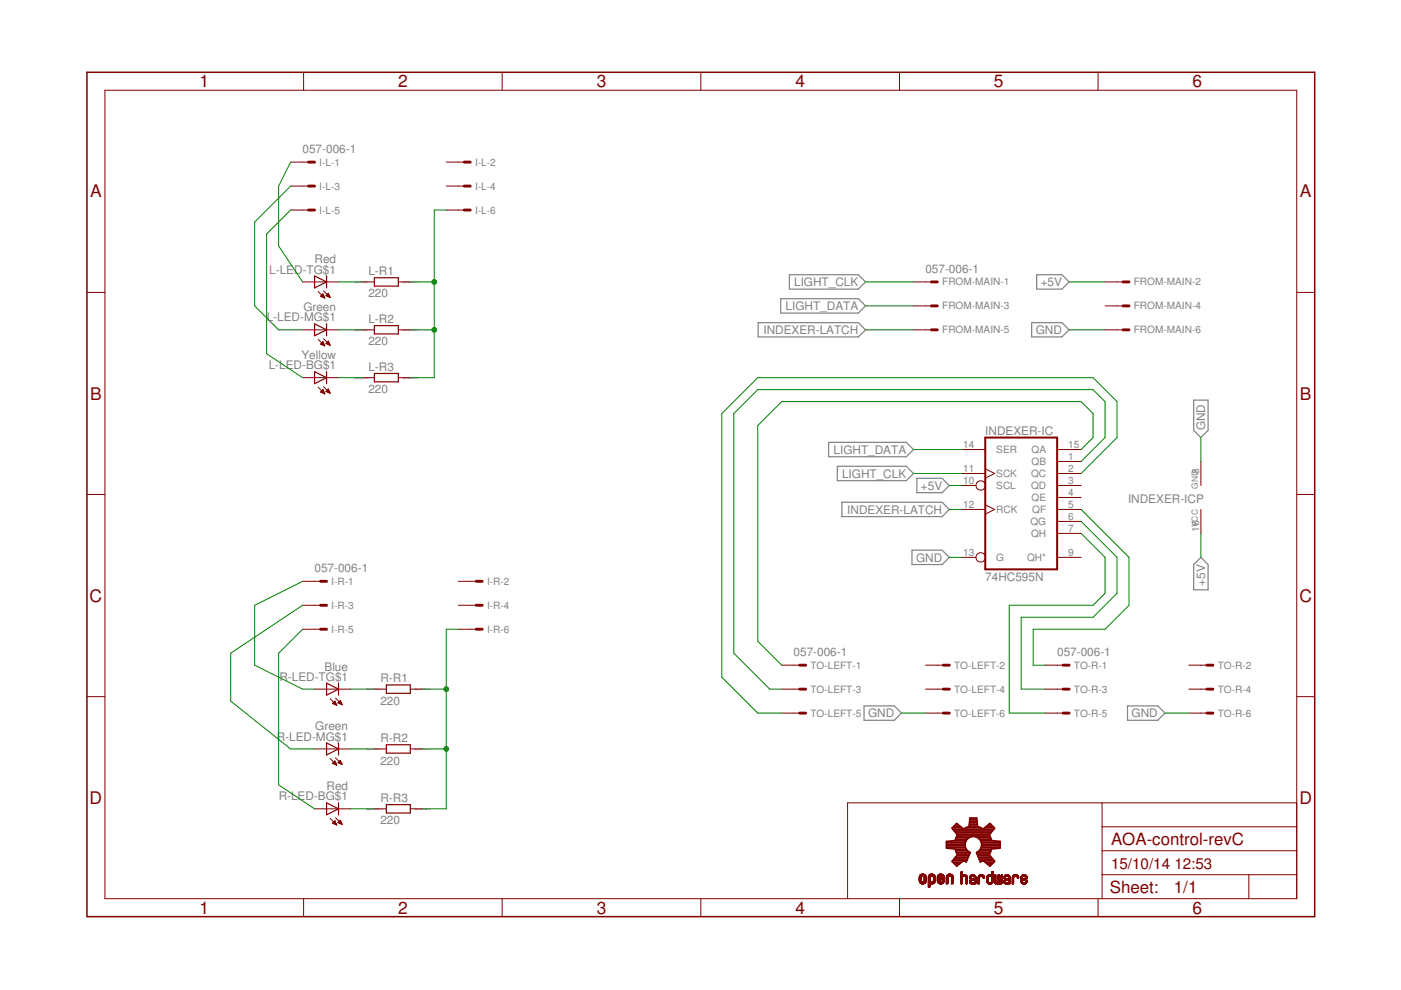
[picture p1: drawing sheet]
<svg xmlns="http://www.w3.org/2000/svg" width="297mm" height="210mm" viewBox="0 0 297 210" stroke-linecap="round" stroke-linejoin="round" font-family="sans-serif">
<defs><g id="words">
<g font-size="3.7" fill="#800000">
<text x="42.3" y="18.5">1</text>
<text x="84.4" y="18.5">2</text>
<text x="126.5" y="18.5">3</text>
<text x="168.6" y="18.5">4</text>
<text x="210.7" y="18.5">5</text>
<text x="252.9" y="18.5">6</text>
<text x="19.1" y="41.9">A</text>
<text x="275.6" y="41.9">A</text>
<text x="19.1" y="84.7">B</text>
<text x="275.6" y="84.7">B</text>
<text x="19" y="127.6">C</text>
<text x="275.5" y="127.6">C</text>
<text x="19" y="170.4">D</text>
<text x="275.5" y="170.4">D</text>
<text x="42.3" y="193.7">1</text>
<text x="84.4" y="193.7">2</text>
<text x="126.5" y="193.7">3</text>
<text x="168.6" y="193.7">4</text>
<text x="210.7" y="193.7">5</text>
<text x="252.9" y="193.7">6</text>
</g>
<g font-size="3.6" fill="#800000">
<text x="235.6" y="179.1">AOA-control-revC</text>
<text x="235.3" y="189.4">Sheet:</text>
<text x="248.9" y="189.3">1/1</text>
</g>
<g font-size="3.2" fill="#800000">
<text x="235.6" y="184.2">15/10/14</text>
<text x="249" y="184.2">12:53</text>
</g>
<g font-size="2.5" fill="#808080">
<text x="64.1" y="32.5">057-006-1</text>
<text x="57.1" y="58">L-LED-TG$1</text>
<text x="66.7" y="55.8">Red</text>
<text x="78.1" y="58.3">L-R1</text>
<text x="196.2" y="57.9">057-006-1</text>
<text x="64.3" y="66">Green</text>
<text x="78.1" y="63.1">220</text>
<text x="166.6" y="65.7">LIGHT_DATA</text>
<text x="168.4" y="60.7">LIGHT_CLK</text>
<text x="220.6" y="60.7">+5V</text>
<text x="56.5" y="68.1">L-LED-MG$1</text>
<text x="78.1" y="68.4">L-R2</text>
<text x="161.9" y="70.8">INDEXER-LATCH</text>
<text x="219.6" y="70.8">GND</text>
<text x="63.9" y="76.1">Yellow</text>
<text x="78.1" y="73.2">220</text>
<text x="57" y="78.3">L-LED-BG$1</text>
<text x="78.1" y="83.4">220</text>
<text x="78.1" y="78.6">L-R3</text>
<text x="208.9" y="92.1">INDEXER-IC</text>
<text x="255.5" y="91.3" transform="rotate(-90 255.5 91.3)">GND</text>
<text x="176.7" y="96.2">LIGHT_DATA</text>
<text x="178.5" y="101.3">LIGHT_CLK</text>
<text x="195.3" y="103.8">+5V</text>
<text x="239.2" y="106.6">INDEXER-ICP</text>
<text x="179.6" y="108.9">INDEXER-LATCH</text>
<text x="194.2" y="119.1">GND</text>
<text x="66.7" y="121.3">057-006-1</text>
<text x="208.9" y="123.3">74HC595N</text>
<text x="255.5" y="124.2" transform="rotate(-90 255.5 124.2)">+5V</text>
<text x="68.8" y="142.2">Blue</text>
<text x="168.3" y="139.1">057-006-1</text>
<text x="224.1" y="139.1">057-006-1</text>
<text x="59.2" y="144.3">R-LED-TG$1</text>
<text x="80.7" y="149.4">220</text>
<text x="80.7" y="144.6">R-R1</text>
<text x="66.9" y="154.9">Green</text>
<text x="184.1" y="152.1">GND</text>
<text x="239.9" y="152.1">GND</text>
<text x="58.7" y="157">R-LED-MG$1</text>
<text x="80.7" y="157.3">R-R2</text>
<text x="69.2" y="167.6">Red</text>
<text x="80.7" y="162.1">220</text>
<text x="59.1" y="169.7">R-LED-BG$1</text>
<text x="80.7" y="170">R-R3</text>
<text x="80.7" y="174.8">220</text>
</g>
<g font-size="2.1" fill="#808080">
<text x="67.7" y="35.1">I-L-1</text>
<text x="100.7" y="35.1">I-L-2</text>
<text x="67.7" y="40.2">I-L-3</text>
<text x="100.7" y="40.2">I-L-4</text>
<text x="67.7" y="45.3">I-L-5</text>
<text x="100.7" y="45.3">I-L-6</text>
<text x="199.8" y="60.5">FROM-MAIN-1</text>
<text x="199.8" y="65.6">FROM-MAIN-3</text>
<text x="240.4" y="60.5">FROM-MAIN-2</text>
<text x="240.4" y="65.6">FROM-MAIN-4</text>
<text x="199.8" y="70.7">FROM-MAIN-5</text>
<text x="240.4" y="70.7">FROM-MAIN-6</text>
<text x="204.2" y="95">14</text>
<text x="226.5" y="95">15</text>
<text x="204.2" y="100">11</text>
<text x="211.2" y="101.2">SCK</text>
<text x="211.2" y="96.1">SER</text>
<text x="218.6" y="101.2">QC</text>
<text x="218.7" y="98.6">QB</text>
<text x="218.7" y="96.1">QA</text>
<text x="226.5" y="97.5">1</text>
<text x="226.5" y="100">2</text>
<text x="254.3" y="100.6" transform="rotate(-90 254.3 100.6)">8</text>
<text x="204.2" y="102.6">10</text>
<text x="204.2" y="107.7">12</text>
<text x="211.2" y="103.7">SCL</text>
<text x="218.6" y="103.7">QD</text>
<text x="218.7" y="106.2">QE</text>
<text x="226.5" y="102.6">3</text>
<text x="226.5" y="105.1">4</text>
<text x="226.5" y="107.7">5</text>
<text x="211.2" y="108.8">RCK</text>
<text x="218.5" y="111.3">QG</text>
<text x="218.6" y="113.9">QH</text>
<text x="218.8" y="108.8">QF</text>
<text x="226.5" y="110.2">6</text>
<text x="226.5" y="112.7">7</text>
<text x="254.3" y="112.7" transform="rotate(-90 254.3 112.7)">16</text>
<text x="204.2" y="117.8">13</text>
<text x="211.2" y="118.9">G</text>
<text x="217.8" y="118.9">QH*</text>
<text x="226.5" y="117.8">9</text>
<text x="70.2" y="124">I-R-1</text>
<text x="103.3" y="124">I-R-2</text>
<text x="70.2" y="129.1">I-R-3</text>
<text x="103.3" y="129.1">I-R-4</text>
<text x="70.2" y="134.2">I-R-5</text>
<text x="103.3" y="134.2">I-R-6</text>
<text x="171.8" y="141.8">TO-LEFT-1</text>
<text x="202.3" y="141.8">TO-LEFT-2</text>
<text x="227.7" y="141.8">TO-R-1</text>
<text x="258.2" y="141.8">TO-R-2</text>
<text x="171.8" y="146.9">TO-LEFT-3</text>
<text x="202.3" y="146.9">TO-LEFT-4</text>
<text x="227.7" y="146.9">TO-R-3</text>
<text x="258.2" y="146.9">TO-R-4</text>
<text x="171.8" y="151.9">TO-LEFT-5</text>
<text x="202.3" y="151.9">TO-LEFT-6</text>
<text x="227.7" y="151.9">TO-R-5</text>
<text x="258.2" y="151.9">TO-R-6</text>
</g>
<g font-size="1.8" fill="#808080">
<text x="254" y="103.6" transform="rotate(-90 254 103.6)">GND</text>
<text x="254" y="111.8" transform="rotate(-90 254 111.8)">VCC</text>
</g>
<g font-size=".6" fill="#800080">
<text x="75.2" y="60">SpiceOrder 1</text>
<text x="85.3" y="60">SpiceOrder 2</text>
<text x="75.2" y="70.1">SpiceOrder 1</text>
<text x="85.3" y="70.1">SpiceOrder 2</text>
<text x="75.2" y="80.3">SpiceOrder 1</text>
<text x="85.3" y="80.3">SpiceOrder 2</text>
<text x="77.7" y="146.3">SpiceOrder 1</text>
<text x="87.9" y="146.3">SpiceOrder 2</text>
<text x="77.7" y="159">SpiceOrder 1</text>
<text x="87.9" y="159">SpiceOrder 2</text>
<text x="77.7" y="171.7">SpiceOrder 1</text>
<text x="87.9" y="171.7">SpiceOrder 2</text>
</g>
</g></defs>
<g fill="none" stroke="#808080" stroke-width=".25">
<path d="M167.4 58.3h14.6l1.5 1.5-1.5 1.5h-14.6zM219.8 58.3h5.3l1.6 1.5-1.6 1.5h-5.3zM160.7 68.4h21.3l1.5 1.5-1.5 1.5h-21.3zM165.5 63.3h16.5l1.5 1.6-1.5 1.5h-16.5zM218.7 68.4h6.4l1.6 1.5-1.6 1.5h-6.4zM175.7 93.8h16.5l1.5 1.5-1.5 1.5h-16.5zM177.5 98.9h14.7l1.5 1.5-1.5 1.5h-14.7zM253.1 84.8h3v6.4l-1.5 1.6-1.5-1.6zM178.5 106.5h21.2l1.6 1.5-1.6 1.5h-21.2zM193.4 116.6h6.3l1.6 1.6-1.6 1.5h-6.3zM194.4 101.4h5.3l1.6 1.5-1.6 1.6h-5.3zM254.6 118.2l1.5 1.5v5.4h-3v-5.4z"/>
<path d="M183.2 149.7h6.4l1.5 1.5-1.5 1.5h-6.4zM239.1 149.7h6.4l1.5 1.5-1.5 1.5h-6.4z"/>
</g>
<g fill="none" stroke="#800000" stroke-width=".61">
<path d="M65.4 34.4h1.3M65.4 39.5h1.3M98.4 34.4h1.3M98.4 39.5h1.3M65.4 44.5h1.3M98.4 44.5h1.3M197.5 59.8h1.2M238.1 59.8h1.3M197.5 64.9h1.2M197.5 69.9h1.2M238.1 64.9h1.3M238.1 69.9h1.3"/>
<path d="M68 123.3h1.2M68 128.3h1.2M68 133.4h1.2M101 123.3h1.2M101 128.3h1.2M101 133.4h1.2M169.5 141h1.3M169.5 146.1h1.3M169.5 151.2h1.3M200 141h1.3M200 146.1h1.3M200 151.2h1.3"/>
<path d="M225.4 141h1.3M225.4 146.1h1.3M225.4 151.2h1.3M255.9 141h1.3M255.9 146.1h1.3M255.9 151.2h1.3"/>
</g>
<g fill="none" stroke="#800000" stroke-width=".21">
<path d="M22.2 19.1h252.7v171.4h-252.7zM64.4 15.3v3.8M106.5 15.3v3.8M148.6 15.3v3.8M190.7 15.3v3.8M232.8 15.3v3.8M61.6 34.4h3.8M61.6 39.5h3.8M94.6 34.4h3.8M94.6 39.5h3.8M61.6 44.5h3.8M64.2 59.8h7.6"/>
<path d="M76.9 59.8h2.5M84.5 59.8h2.5M94.6 44.5h3.8M193.7 59.8h3.8M234.3 59.8h3.8M18.4 62h3.8M64.2 69.9h7.6M67.5 71.9l1.4 1.4M67.5 61.8l1.4 1.4M68 73l.5-.5 .4 .8zM68 62.8l.5-.5 .4 .9zM68 62.8h.7"/>
<path d="M68 72.9h.6M68.1 73h.6M68.1 62.9h.6M68.1 62.7h.5M68.2 72.8h.4M68.2 62.5h.4M68.3 72.6h.2M68.3 73.1h.4M68.4 62.4h.1M68.4 72.5h.1M68.4 63h.4M68.6 71.8l1.4 1.4"/>
<path d="M68.6 61.7l1.4 1.4M68.6 73.3h.2M68.7 63.1h.1M69.1 72.8l.5-.5 .4 .9zM69.1 62.7l.5-.5 .4 .9zM69.2 62.7h.6M69.2 72.8h.6M69.2 72.9h.6M69.3 62.5h.5M69.3 62.8h.5M69.3 72.6h.4M69.4 62.4h.3"/>
<path d="M69.4 72.5h.3M69.5 73h.4M69.5 62.3h.2M69.5 72.4h.1M69.6 62.9h.3M69.8 73.1h.2M69.8 63h.2M76.9 69.9h2.5M84.5 69.9h2.5M193.7 64.9h3.8M193.7 69.9h3.8M234.3 64.9h3.8"/>
<path d="M234.3 69.9h3.8M274.9 62h3.8M64.2 80.1h7.6M67.5 82.1l1.4 1.4M68 83.1h.7M68.1 83h.5M68.2 82.9h.4M68.3 83.3h.4M68.3 82.8h.2M68.4 82.7h.1M68.5 82.6l-.5 .5 .9 .4M68.5 82.6l.4 .9"/>
<path d="M68.6 83.4h.2M68.6 82l1.4 1.4M68.9 83.5h.1M69.1 83l.5-.5 .4 .9zM69.2 83h.6M69.2 82.9h.6M69.3 82.8h.4M69.4 83.1h.5M69.4 82.7h.3M69.6 82.5h.1M69.7 83.3h.2M76.9 80.1h2.5"/>
<path d="M84.5 80.1h2.5M203.8 95.3h5.1M208.9 99.4l2 1-2 1M224.1 97.9h5.1M224.1 95.3h5.1M254.6 97.9v5M18.4 104.8h3.8M203.8 100.4h5.1M203.8 102.9h3.1M203.8 108h5.1M203.8 118.2h3.1M208.9 107l2 1-2 1"/>
<path d="M224.1 100.4h5.1M224.1 102.9h5.1M224.1 105.5h5.1M224.1 108h5.1M224.1 110.6h5.1M224.1 113.1h5.1M224.1 118.2h5.1M254.6 108v5.1M274.9 104.8h3.8M64.2 123.3h3.8M64.2 128.3h3.8M64.2 133.4h3.8"/>
<path d="M97.2 123.3h3.8M97.2 128.3h3.8M97.2 133.4h3.8M18.4 147.7h3.8M66.7 146.1h7.6M66.7 158.8h7.6M70 148.1l1.4 1.4M70.5 149.2l.5-.5 .4 .8zM70.5 149.1h.7M70.7 149h.5M70.7 149.2h.6M70.8 148.9h.3"/>
<path d="M70.9 148.8h.2M71 149.4h.3M71.1 148l1.4 1.4M71.3 149.5h.1M71.7 149h.6M71.8 148.9h.5M71.9 149.1h.5M71.9 148.8h.3M72 148.6h.2M72.1 148.5h.1M72.2 149.2h.3M72.2 148.5l-.6 .5 .9 .4"/>
<path d="M72.2 148.5l.3 .9M72.4 149.4h.1M79.4 146.1h2.5M79.4 158.8h2.5M87 146.1h2.5M87 158.8h2.5M165.7 141h3.8M165.7 146.1h3.8M165.7 151.2h3.8M196.2 141h3.8M196.2 146.1h3.8M196.2 151.2h3.8"/>
<path d="M221.6 141h3.8M221.6 146.1h3.8M221.6 151.2h3.8M252.1 141h3.8M252.1 146.1h3.8M252.1 151.2h3.8M274.9 147.7h3.8M66.7 171.5h7.6M70 173.5l1.4 1.4M70 160.8l1.4 1.4M70.5 174.5l.5-.5 .4 .9zM70.5 161.8l.5-.5 .4 .9z"/>
<path d="M70.5 174.6h.7M70.5 161.8h.7M70.6 174.5h.6M70.6 161.9h.6M70.7 161.7h.4M70.7 174.3h.4M70.8 161.5h.3M70.8 174.2h.3M70.8 174.7h.5M70.9 162h.4M70.9 161.4h.1M71 174.1h.1"/>
<path d="M71.1 174.8h.2M71.1 173.4l1.4 1.4M71.1 160.7l1.4 1.4M71.2 162.2h.2M71.6 174.4l.6-.5 .3 .9zM71.6 161.7l.6-.5 .3 .9zM71.7 161.7h.6M71.7 174.5h.7M71.7 174.3h.6M71.8 161.8h.6M71.8 161.5h.5M71.8 174.2h.5"/>
<path d="M71.9 161.4h.3M72 174.1h.2M72 174.6h.4M72.1 161.3h.1M72.1 161.9h.4M72.1 174h.1M72.3 174.7h.2M72.3 162h.2M79.4 171.5h2.5M87 171.5h2.5M233.7 170.2v20.3M233.7 175.3h41.2"/>
<path d="M274.9 170.2h-95.2v20.3M64.4 190.5v3.9M106.5 190.5v3.9M148.6 190.5v3.9M190.7 190.5v3.9M194.9 186.7h.4M194.9 186.6h.4M194.9 186.5h.4M194.9 186.4h.4M194.9 186.3h.4M194.9 186.2h.4M194.9 186.1h.4"/>
<path d="M194.9 186h.4M194.9 186.9l.5 .1M194.9 186.9h.5M194.9 186.8l.4 .1M194.9 186.8h.4M194.9 185.9h.4M194.9 187h.6M195 187h1.3M195 185.7h1.3M195 185.6h1.3M195 187.1h1.2M195.1 185.6h1.1"/>
<path d="M195.1 187.2h1.1M195.1 185.5h1.1M195.1 185.5h1M195.2 187.3h.9M195.2 185.4h.8M195.3 187.3h.7M195.3 185.4h.7M195.3 186h-.4M195.4 185.8h-.5M195.4 187.4h.4M195.5 185.8h-.6M195.5 185.3h.3"/>
<path d="M195.5 185.7h-.6M195.7 185.7h.6M195.8 185.8h.5M195.8 187h.5M195.9 186.9h.4M195.9 185.8h.4M195.9 185.9h.5M196 186.8h.4M196 186.7h.4M196 186.6h.4M196 186.5h.4M196 186.4h.4"/>
<path d="M196 186.3h.4M196 186.2h.4M196 186.1h.4M196 186h.4M196 185.9h.4M196.3 187.1h-1.3M196.3 187h-.5M196.4 186.8h-.5M196.8 188.1h.2M196.8 188h.4M196.8 187.9h.4M196.8 187.8h.4"/>
<path d="M196.8 187.7h.4M196.8 187.6h.4M196.8 187.5h.4M196.8 187.4h.4M196.8 187.1h1.4M196.8 187h1.4M196.8 187h.6M196.8 186.9l.5 .1M196.8 186.9h.5M196.8 186.8l.5 .1M196.8 186.8h.4M196.8 186.7h.4"/>
<path d="M196.8 186.6h.4M196.8 186.5h.4M196.8 186.4h.4M196.8 186.3h.4M196.8 186.2h.4M196.8 186.1h.4M196.8 186h.4M196.8 185.9h.4M196.9 185.7h.5M196.9 185.7h1.3M196.9 185.6h1.3M197 185.6h1.1"/>
<path d="M197 185.5h1.1M197.1 185.5h.9M197.1 188l-.3 .1M197.1 185.4h.8M197.2 187.9l-.4 .1M197.2 185.4h.7M197.3 185.9h-.5M197.3 185.8h-.5M197.3 187.4h.5M197.4 185.8h-.6M197.4 185.3h.3M197.7 185.7h.5"/>
<path d="M197.7 187h.5M197.7 185.8h.5M197.8 185.8h.4M197.8 186.9h.4M197.8 185.9h.5M197.9 185.9h.4M197.9 186.8h.4M197.9 186h.4M197.9 186.7h.4M197.9 186.6h.4M197.9 186.5h.4M197.9 186.4h.4"/>
<path d="M197.9 186.3h.4M197.9 186.2h.4M197.9 186.1h.4M197.9 187.3l-1.1 .1M198 187.3h-1.2M198.1 187.2l-1.3 .1M198.1 187.2h-1.3M198.1 187.1l-1.3 .1M198.2 186.9l-.4 .1M198.3 186.8l-.5 .1M198.7 186.8l.5 .1M198.7 186.8h.4"/>
<path d="M198.7 186.2l1.5 .1M198.7 186.2h.4M198.7 186.1h.4M198.7 186h.4M198.7 185.9h.4M198.8 187h.5M198.8 186.9l.4 .1M198.8 186.9h.4M198.8 187h1.3M198.8 187.1h1.3M198.8 185.7h1.3M198.8 185.6h1.3"/>
<path d="M198.9 187.1h1.1M198.9 185.6h1.2M198.9 185.5h1.1M198.9 187.2h1.1M199 185.5h.9M199 187.3h.9M199.1 187.3h.7M199.1 185.4h.8M199.1 185.4h.7M199.1 186h-.4M199.2 186.7h-.5M199.2 185.9h-.5"/>
<path d="M199.2 185.8h-.4M199.2 186.2h1M199.3 187.4h.4M199.3 185.8h-.5M199.3 185.3h.3M199.3 185.7h-.5M199.4 186.2h.8M199.4 186.6h-.7M199.5 186.6h-.8M199.5 186.1h.7M199.6 185.7h.5M199.6 186.5h-.9"/>
<path d="M199.6 186.1h.6M199.6 185.8h.6M199.7 187h.5M199.7 185.8h.5M199.7 186.5h-1M199.7 186h.5M199.7 185.9h.5M199.8 186.8h.4M199.8 185.9h.4M199.8 186.7h.4M199.8 186.6h.4M199.9 186.4h-1.2"/>
<path d="M199.9 186.6h.3M200 186.4h-1.3M200 187.2h-1.1M200 186.5h.2M200.1 186.3h-1.4M200.1 187h-.5M200.2 186.9h-.5M200.6 187.2h.4M200.6 187.1h.4M200.6 187h.4M200.6 186.9h.4M200.6 186.8h.4"/>
<path d="M200.6 186.7h.4M200.6 186.6h.4M200.6 186.5h.4M200.6 186.4h.4M200.6 186.3h.4M200.6 186.2h.4M200.6 186.1h.4M200.6 186h.4M200.6 185.9h.4M200.7 185.8h.4M200.7 187.4h.1M200.7 185.7h.6"/>
<path d="M200.7 185.7h1.3M200.8 185.6h1.2M200.8 185.5h1.1M200.9 185.5h1M200.9 187.3l-.3 .1M201 185.4h.8M201 187.3h-.4M201 185.4h.7M201.1 185.9h-.4M201.2 185.8h-.5M201.2 185.3h.3M201.5 185.7h.5"/>
<path d="M201.5 185.8h.6M201.6 185.8h.5M201.7 185.9h.4M201.7 187.2h.4M201.7 187.1h.4M201.7 187h.4M201.7 186.9h.4M201.7 186.8h.4M201.7 186.7h.4M201.7 186.6h.4M201.7 186.5h.4M201.7 186.4h.4"/>
<path d="M201.7 186.3h.4M201.7 186.2h.4M201.7 186.1h.4M201.7 186h.4M201.7 187.4h.1M202 187.3l-.3 .1M202.1 187.3h-.4M202.1 187.2l-.4 .1M203.8 187.4h.1M203.8 184.9h.2M203.8 185.4h.2M203.8 187.3h.2"/>
<path d="M203.8 187.2h.2M203.8 187.1h.2M203.8 187h.2M203.8 186.9h.2M203.8 186.8h.2M203.8 186.7h.2M203.8 186.6h.2M203.8 186.5h.2M203.8 186.4h.2M203.8 186.3h.2M203.8 186.2h.2M203.8 186.1h.2"/>
<path d="M203.8 186h.3M203.8 185.9h.3M203.8 185.7h1.2M203.8 185.6h1.1M203.8 185.5l1.1 .1M203.8 185.5h1M203.8 185.3h.2M203.8 185.2h.2M203.8 185.1h.2M203.8 185h.2M203.8 184.8h.2M203.9 184.8h.1"/>
<path d="M204 187.3l-.2 .1M204 187.2l-.2 .1M204.1 186.1h-.3M204.2 185.9h-.4M204.2 185.5h.5M204.2 185.8h-.4M204.3 185.8h-.5M204.5 185.8h.5M204.7 185.8h.4M204.7 185.9h.4M204.8 185.9h.3M204.8 186h.3"/>
<path d="M204.8 186.1h.3M204.9 187.3h.2M204.9 187.2h.2M204.9 187.1h.2M204.9 187h.2M204.9 186.9h.2M204.9 186.8h.2M204.9 186.7h.2M204.9 186.6h.2M204.9 186.5h.2M204.9 186.4h.2M204.9 186.3h.2"/>
<path d="M204.9 186.2h.2M204.9 186.1h.2M204.9 187.5h.1M205 187.4h-.1M205 185.7h-1.2M205.1 187.3l-.2 .1M205.6 187h.3M205.6 186.9l.3 .1M205.6 186.1h.2M205.6 187.1h.4M205.6 186.2h.1M205.6 185.9h.3"/>
<path d="M205.6 187.1l.8 .1M205.6 187.2h.8M205.7 187.2h.7M205.7 186.6h.7M205.7 187.3h.8M205.7 185.7h1.1M205.8 187.3h.7M205.8 185.6h.9M205.8 186.5h1.1M205.8 186.2h-.2M205.8 186.1l-.2 .1M205.9 186.9h-.3"/>
<path d="M205.9 186l-.3 .1M205.9 187.4h.5M205.9 186.8l-.3 .1M205.9 186h-.3M205.9 185.5h.7M206 186.8h-.4M206 186.4h.9M206 187.5h.4M206 185.9h-.4M206 185.5h.5M206 185.8h-.4M206.1 186.7l-.5 .1"/>
<path d="M206.1 186.4h.8M206.1 186.7h-.5M206.2 187.5h.1M206.2 185.8h-.5M206.2 186.3h.7M206.3 186.6h-.7M206.4 186.3h.5M206.4 185.8h.5M206.4 186.2h.5M206.5 185.8h.4M206.5 186.5h-.8M206.5 185.9h.4"/>
<path d="M206.6 186.2h.3M206.6 186.5h.3M206.6 186h.3M206.6 185.9h.3M206.6 187.4h.2M206.6 187.3h.3M206.6 187.2h.3M206.6 187.1h.3M206.6 187h.3M206.6 186.9h.3M206.6 186.8h.3M206.6 186.7h.3"/>
<path d="M206.6 186.6h.3M206.6 186.1h.3M206.8 185.7h-1.1M206.9 187.3l-.3 .1M207.4 187.3h.3M207.4 187.2h.3M207.4 187.1h.3M207.4 187h.3M207.4 186.9h.3M207.4 186.8h.3M207.4 186.7h.3M207.4 186.6h.3"/>
<path d="M207.4 186.5h.3M207.4 186.4h.3M207.4 186.3h.3M207.4 186.2h.3M207.4 186.1h.3M207.4 186h.3M207.4 185.9h.3M207.4 187.5h.1M207.5 185.7h1.1M207.5 187.4h-.1M207.6 185.6h1M207.6 185.6h.9"/>
<path d="M207.6 187.3l-.2 .1M207.7 186h-.3M207.7 185.5h.7M207.8 185.9h-.4M207.8 185.5h.5M207.8 185.8h-.4M208 185.8h-.5M208.2 185.8h.5M208.3 185.8h.4M208.3 185.9h.4M208.4 186h.3M208.4 185.9h.3"/>
<path d="M208.4 186l.3 .1M208.5 186.2h.1M208.5 186.1h.2M208.6 185.7h-1.1M208.7 186.1l-.2 .1M209.2 186.8h.3M209.2 186.7h.3M209.2 186.6h.3M209.2 186.5h.3M209.2 186.4h.3M209.2 186.3h.3M209.2 186.2h.3"/>
<path d="M209.2 186.1h.3M209.2 186.9l.3 .1M209.2 186.9h.3M209.2 187l.4 .1M209.2 187h.3M209.3 187.1h.4M209.3 187.1l1.2 .1M209.3 187.2h1.1M209.3 185.7h1.3M209.4 187.2h1M209.4 185.6h1.2M209.4 187.3h.9"/>
<path d="M209.5 187.3h.8M209.5 186h-.3M209.5 185.5h1.1M209.5 185.9h-.3M209.6 187.4h.6M209.6 185.9h-.4M209.6 185.5h.5M209.7 187.5h.4M209.7 185.8h-.4M209.8 185.8h-.5M209.8 187.5h.1M209.9 187.5h.1"/>
<path d="M210 185.8h.6M210.1 185.8h.5M210.1 187.1h.4M210.2 185.9h.4M210.2 187h.3M210.2 185.4h.4M210.2 186.9h.4M210.2 186.8h.4M210.2 186.7h.4M210.2 186.6h.4M210.2 186.5h.4M210.2 186.4h.4"/>
<path d="M210.2 186.3h.4M210.2 186.2h.4M210.2 186.1h.4M210.2 186h.4M210.2 185.3h.4M210.2 185.2h.4M210.2 185.1h.4M210.2 185h.4M210.2 184.9h.4M210.3 186.8h.3M210.3 186.5h.3M210.3 186.2h.3"/>
<path d="M210.3 184.9h.3M210.3 184.8h.3M210.4 184.8h.1M210.5 187.1h-.4M210.5 187h-.3M210.6 185.7h-1.3M210.8 186.9l.3 .1M210.8 186.9h.3M210.8 186.8h.3M210.8 186.7h.3M210.8 186.6h.3M210.8 186.5h.3"/>
<path d="M210.8 186.4h.3M210.8 186.3h.3M210.8 186.2h.3M210.8 186.1h.3M210.8 186h.3M210.8 185.9h.3M210.8 185.8h.3M210.8 185.7h.3M210.8 185.6h.3M210.9 187.1l1.6 .1M210.9 187.1h.3M210.9 187h.3"/>
<path d="M210.9 185.6h.2M210.9 187.2h1.6M210.9 185.5h.2M210.9 187.3h1.5M211 187.3h1.4M211 185.5h.1M211.1 187.4h.5M211.2 187.5h.3M211.4 187.5h.1M211.5 187.1h.4M211.5 187h.4M211.5 186.9h.3"/>
<path d="M211.5 186.8h.3M211.5 186.7h.3M211.5 186.6h.3M211.5 186.5h.3M211.5 186.4h.3M211.5 186.3h.3M211.5 186.2h.3M211.5 186.1h.3M211.5 186h.3M211.5 185.9h.3M211.5 185.8h.3M211.5 185.7h.3"/>
<path d="M211.5 185.6h.3M211.6 185.5h.2M211.7 185.5h.1M211.8 187.4h.5M211.9 187.5h.3M212.2 187.1h.3M212.2 187h.3M212.2 186.9h.3M212.3 186.9h.2M212.3 186.8h.2M212.3 186.7h.2M212.3 186.6h.2"/>
<path d="M212.3 186.5h.2M212.3 186.4h.2M212.3 186.3h.2M212.3 186.2h.2M212.3 186.1h.2M212.3 186h.2M212.3 185.9h.2M212.3 185.8h.2M212.3 185.7h.2M212.3 185.6h.2M212.3 185.5h.2M212.4 185.5h.1"/>
<path d="M212.4 187.2l-1.5 .1M212.8 187h.4M212.8 187h.3M212.8 186.9h.3M212.8 186.8h.3M212.8 186.1h.3M212.8 186h.3M212.8 187.1h.4M212.8 186.2h.1M212.9 187.1l.8 .1M212.9 187.2h.8M213 187.3h.7"/>
<path d="M213 185.7h1M213 186.2h-.2M213 185.6h1M213.1 185.6h.8M213.1 187.4h.6M213.1 186l-.3 .1M213.2 185.9h-.3M213.2 185.5h.6M213.2 186.8h-.4M213.2 186.4h1M213.2 187.5h.4M213.3 185.5h.5"/>
<path d="M213.3 185.8h-.4M213.3 186.7l-.5 .1M213.4 186.4h.8M213.4 186.7h-.5M213.4 185.8h-.5M213.4 186.3h.8M213.6 186.6h-.7M213.6 185.8h.5M213.6 186.3h.6M213.7 186.2h.5M213.7 185.8h.4M213.8 186.5h-.8"/>
<path d="M213.8 185.9h.3M213.8 186.2h.4M213.9 186h.3M213.9 187.4h.2M213.9 187.2h.3M213.9 187.1h.3M213.9 187h.3M213.9 186.9h.3M213.9 186.8h.3M213.9 186.7h.3M213.9 186.6h.3M213.9 186.5h.3"/>
<path d="M213.9 186.1h.3M213.9 187.5h.1M214.1 185.7h-1.1M214.1 187.3l-.2 .1M214.2 187.3h-.3M214.2 186.5h-1.1M214.6 187.4h.2M214.6 187.3h.3M214.6 187.2h.3M214.6 187.1h.3M214.6 187h.3M214.6 186.9h.3"/>
<path d="M214.6 186.8h.3M214.6 186.7h.3M214.6 186.6h.3M214.6 186.5h.3M214.6 186.4h.3M214.6 186.3h.3M214.6 186.2h.3M214.6 186.1h.3M214.6 186h.3M214.7 185.9h.3M214.7 187.5h.1M214.7 185.7h1.2"/>
<path d="M214.8 185.7h1M214.8 185.6h1M214.9 185.6h.9M214.9 187.3l-.3 .1M214.9 186h-.2M215 185.5h.7M215 185.5h.6M215 185.9h-.3M215.1 185.8h-.4M215.2 185.8h-.5M215.4 185.8h.5M215.5 185.8h.4"/>
<path d="M215.6 185.9h.4M215.7 186h.3M215.7 185.9h.3M215.7 186.1h.3M215.9 186.2h-.2M216 186.1l-.3 .1M216.4 186.9l.4 .1M216.4 186.9h.3M216.4 186.8h.3M216.4 186.4h1.2M216.4 186.4h.3M216.4 186.3h.3"/>
<path d="M216.4 186.2h.3M216.4 186.1h.3M216.4 186h.3M216.5 187h.3M216.5 187h.4M216.5 187.1h.4M216.5 187.1l1.2 .1M216.6 185.7h1.1M216.6 187.2h1.1M216.6 187.2h1M216.6 185.6h1M216.7 187.3h.9"/>
<path d="M216.7 185.6h.9M216.7 187.3h.8M216.8 185.5h.7M216.8 186.8h-.4M216.8 185.9h-.3M216.8 187.4h.6M216.9 185.5h.5M216.9 186.7l-.5 .1M216.9 185.8h-.4M216.9 187.5h.4M217 186.7h-.6M217 185.8h-.5"/>
<path d="M217.1 187.5h.1M217.1 186.6h-.7M217.2 186.3h.6M217.2 186.6h-.8M217.2 186.2h.6M217.2 185.8h.5M217.4 186.5h-1M217.4 186.2h.4M217.4 185.8h.4M217.4 185.9h.4M217.4 187h.4M217.5 187h.3"/>
<path d="M217.5 186.1h.3M217.5 186h.3M217.5 186.9h.3M217.5 186.8h.3M217.6 186.7h.2M217.7 186.7h.1M217.7 186.4h-.8M217.7 187.1h-.4M217.8 187l-.4 .1M217.8 186.3h-.8M217.8 186.9h-.3M232.8 190.5v3.9"/>
<path d="M233.7 185.5h41.2M233.7 180.4h41.2M264.8 185.5v5"/>
<circle cx="207.9" cy="118.2" r=".99"/>
<circle cx="207.9" cy="102.9" r=".99"/>
</g>
<path d="M208.9 92.8h15.2v27.9h-15.2z" fill="none" stroke="#800000" stroke-width=".42"/>
<path d="M18.4 15.3h260.3v179.1h-260.3z" fill="none" stroke="#800000" stroke-width=".32"/>
<g fill="none" stroke="#800000" stroke-width=".25">
<path d="M66.7 58.5l2.5 1.3-2.5 1.2zM69.2 58.5v2.5M79.4 58.9h5.1v1.8h-5.1zM66.7 78.8l2.5 1.3-2.5 1.2zM66.7 68.7l2.5 1.2-2.5 1.3zM69.2 68.7v2.5M69.2 78.8v2.5M79.4 69h5.1v1.8h-5.1zM79.4 79.2h5.1v1.8h-5.1zM69.2 144.8l2.6 1.3-2.6 1.3zM69.2 157.5l2.6 1.3-2.6 1.3zM71.8 144.8v2.6"/>
<path d="M71.8 157.5v2.6M81.9 145.2h5.1v1.8h-5.1zM81.9 157.9h5.1v1.8h-5.1zM69.2 170.2l2.6 1.3-2.6 1.3zM71.8 170.2v2.6M81.9 170.6h5.1v1.8h-5.1z"/>
</g>
<g fill="none" stroke="#800000" stroke-width=".38">
<path d="M200.7 179.7h4M200.7 179.3h3.9M200.7 179h3.9M200.7 178.6h3.9M202 178.3h2.8M202 175.5h1.9M202.1 175.9h8.6M202.3 175.2h1.2M202.4 176.2h8M202.6 177.9h2.4M202.6 176.6h7.5M202.6 174.8h.5"/>
<path d="M202.8 177.6h2.6M202.9 177.2h6.9M202.9 176.9h6.9M204.9 175.5h3M205.5 175.2h1.7M205.5 174.8h1.7M205.6 174.5h1.6M205.6 174.1h1.5M205.6 173.8h1.5M207.3 177.6h2.7M207.7 177.9h2.4M207.9 178.3a1.77 1.77 0 0 1-.8 2.5l.8 2 .5-.3 1.5 1.1 1-1-1.2-1.4 .5-1.2 1.8-.2v-1.4l-1.8-.2-.5-1.2 1.2-1.4-1-1-1.5 1.2-1.2-.5-.1-1.9h-1.4l-.2 1.9-1.2 .5-1.5-1.2-.9 1 1.1 1.4-.5 1.2-1.8 .2v1.4l1.8 .2 .5 1.2-1.1 1.4 .9 1 1.5-1.1 .6 .3 .8-2-.7-.6-.3-.5"/>
<path d="M207.9 178.3a1.78 1.78 0 0 0-2.2-.8 1.78 1.78 0 0 0-1 2.2M207.9 178.3h2.9M208 179.7h4M208.1 178.6h3.9M208.1 179.3h3.9M208.1 179h3.9M208.8 175.5h2M209.2 175.2h1.2M209.7 174.8h.4M202 182.5h2.2M202.1 182.8h1.7M202.3 182.1h2.8"/>
<path d="M202.4 183.2h1M202.5 180h2.3M202.6 181.8h2.7M202.6 180.4h2.5M202.8 183.5h.1M202.8 180.7h2.8M202.8 181.4h2.6M203 181.1h2.5M204.3 182.5h.7M207.1 180.7h2.8M207.2 181.1h2.6M207.3 181.4h2.6"/>
<path d="M207.5 181.8h2.7M207.6 182.1h2.9M207.6 180.4h2.5M207.8 182.5h.6M207.9 180h2.3M208.5 182.5h2.2M208.9 182.8h1.8M209.3 183.2h1M209.8 183.5h.2"/>
</g>
<g fill="none" stroke="#008000" stroke-width=".21">
<path d="M61.6 39.5l-7.6 7.6v17.8l5.1 5h5.1M61.6 34.4l-2.5 5.1v12.7l5.1 7.6M61.6 44.5l-5.1 5.1v25.4l7.7 5.1M71.8 59.8h5.1M87 59.8h5.1M94.6 44.5h-2.5v35.6h-5.1M183.5 59.8h10.2M226.7 59.8h7.6M71.8 69.9h5.1M87 69.9h5.1M183.5 69.9h10.2M183.5 64.9h10.2"/>
<path d="M226.7 69.9h7.6M71.8 80.1h5.1M193.7 95.3h10.1M229.2 97.9l5.1-5.1v-7.6l-2.5-2.6h-71.1l-5.1 5.1v50.8l7.6 7.6h2.5M229.2 95.3l2.6-2.5v-5.1l-2.6-2.5h-63.5l-5 5v45.8l5 5M254.6 92.8v5.1M193.7 100.4h10.1M201.3 102.9h2.5M201.3 118.2h2.5M201.3 108h2.5M229.2 100.4l7.6-7.6v-7.6l-5-5.1h-71.1l-7.7 7.6v55.9l7.7 7.6h5M229.2 113.1l5.1 5.1v7.6l-2.5 2.5h-17.8v22.9h7.6"/>
<path d="M229.2 108l10.2 10.2v10.1l-5.1 5.1h-15.2v7.6h2.5M229.2 110.6l7.6 7.6v7.6l-5 5.1h-15.3v15.2h5.1M254.6 113.1v5.1M64.2 128.3l-15.3 10.2v10.2l12.7 10.1h5.1M64.2 123.3l-10.2 5v12.7l10.2 5.1h2.5M64.2 133.4l-5.1 5.1v27.9l7.6 5.1M97.2 133.4h-2.6v38.1h-5.1M74.3 158.8h5.1M74.3 146.1h5.1M89.5 158.8h5.1M89.5 146.1h5.1M191.1 151.2h5.1"/>
<path d="M247 151.2h5.1M74.3 171.5h5.1"/>
</g>
<g fill="#008000" stroke="#008000" stroke-width=".21">
<circle cx="94.6" cy="158.8" r=".51"/>
<circle cx="94.6" cy="146.1" r=".51"/>
<circle cx="92.1" cy="69.9" r=".51"/>
<circle cx="92.1" cy="59.8" r=".51"/>
</g>
<use href="#words"/>
</svg>
